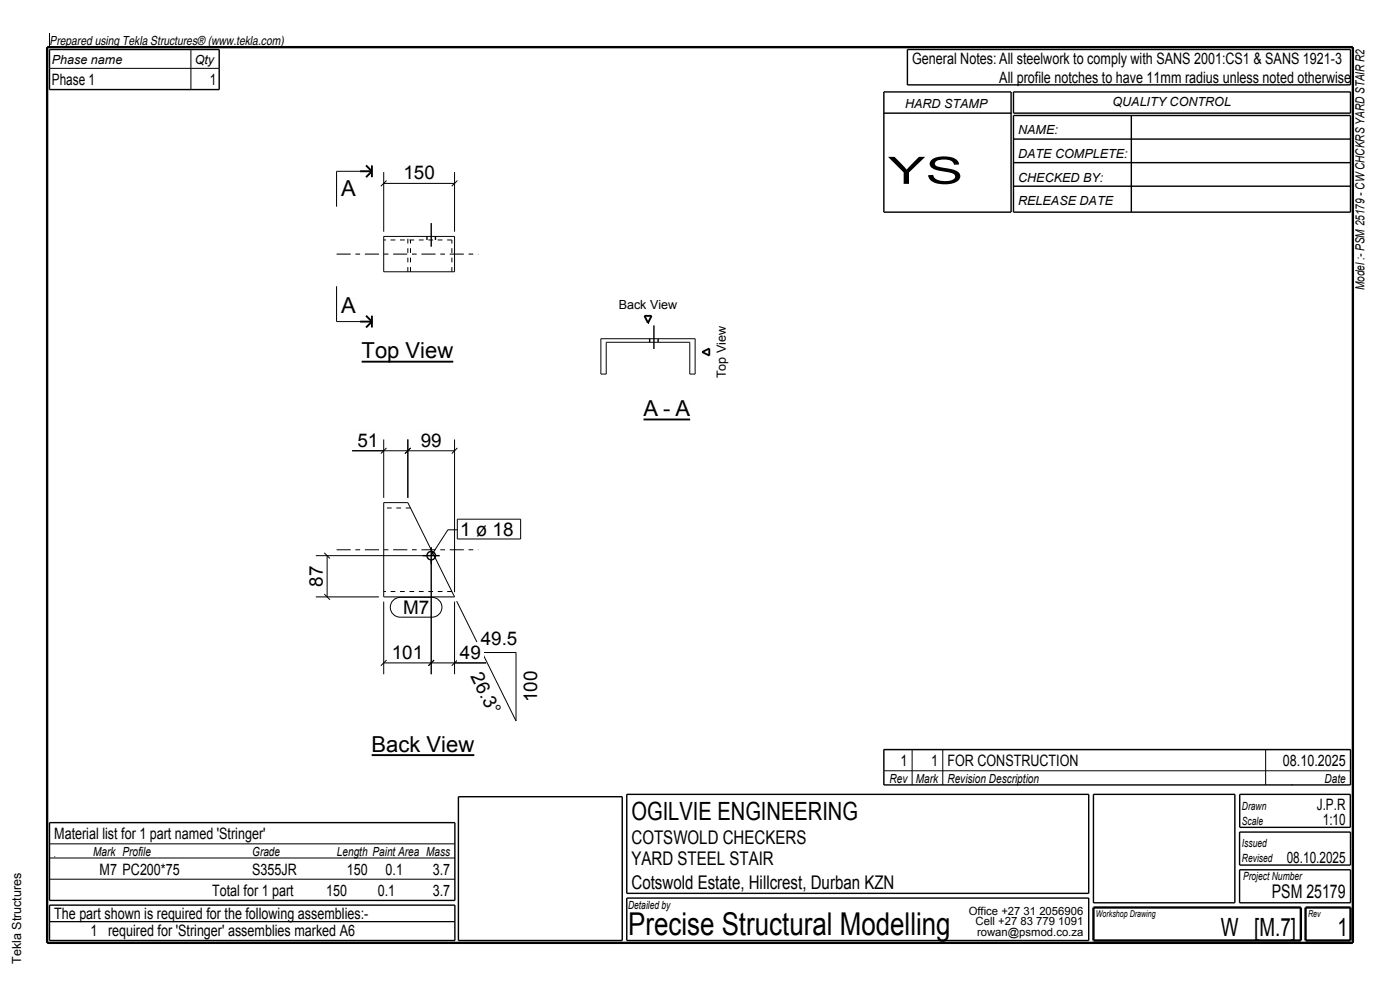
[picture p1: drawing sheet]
<svg xmlns="http://www.w3.org/2000/svg" width="297mm" height="210mm" viewBox="0 0 297 210" stroke-linecap="round" stroke-linejoin="round" font-family="sans-serif">
<defs><g id="words">
<text font-size="8" x="188.4" y="39">YS</text>
<text font-size="6.7" x="133.3" y="198.3">Precise Structural Modelling</text>
<g font-size="5.3">
<text x="134" y="174">OGILVIE ENGINEERING</text>
<text x="259" y="198.5">W [M.7]</text>
<text x="283.8" y="198.5">1</text>
</g>
<g font-size="4.7">
<text x="72.4" y="41.6">A</text>
<text x="72.4" y="66.5">A</text>
<text x="76.7" y="76">Top View</text>
<text x="136.5" y="88.2">A - A</text>
<text x="78.8" y="159.4">Back View</text>
</g>
<g font-size="4">
<text x="85.6" y="38">150</text>
<text x="75.8" y="94.7">51</text>
<text x="89.3" y="94.7">99</text>
<text x="97.6" y="113.7">1 ø 18</text>
<text x="68.5" y="124.5" transform="rotate(-90 68.5 124.5)">87</text>
<text x="85.5" y="130.3">M7</text>
<text x="102" y="136.9">49.5</text>
<text x="83.1" y="139.7">101</text>
<text x="97.6" y="139.7">49</text>
<text x="99.8" y="143.5" transform="rotate(64 99.8 143.5)">26.3°</text>
<text x="114" y="149" transform="rotate(-90 114 149)">100</text>
<text x="134" y="179">COTSWOLD CHECKERS</text>
<text x="134" y="183.5">YARD STEEL STAIR</text>
<text x="134" y="188.5">Cotswold Estate, Hillcrest, Durban KZN</text>
<text x="269.8" y="190.5">PSM 25179</text>
</g>
<g font-size="3.3">
<text x="193.5" y="13.5">General Notes: All steelwork to comply with SANS 2001:CS1 &amp; SANS 1921-3</text>
<text x="212" y="17.5">All profile notches to have 11mm radius unless noted otherwise</text>
<text x="11" y="18">Phase 1</text>
<text x="44.5" y="18">1</text>
<text x="191" y="162.5">1</text>
<text x="197.5" y="162.5">1 FOR CONSTRUCTION</text>
<text x="272.2" y="162.5">08.10.2025</text>
<text x="279.4" y="171.8">J.P.R</text>
<text x="11.5" y="178">Material list for 1 part named 'Stringer'</text>
<text x="280.6" y="175">1:10</text>
<text x="21.1" y="185.5">M7 PC200*75</text>
<text x="53.5" y="185.5">S355JR</text>
<text x="73.6" y="185.5">150</text>
<text x="81.8" y="185.5">0.1</text>
<text x="91.8" y="185.5">3.7</text>
<text x="273" y="183">08.10.2025</text>
<text x="45" y="190">Total for 1 part</text>
<text x="69.2" y="190">150</text>
<text x="80.1" y="190">0.1</text>
<text x="91.8" y="190">3.7</text>
<text x="11.5" y="195">The part shown is required for the following assemblies:-</text>
<text x="19.2" y="198.5">1 required for 'Stringer' assemblies marked A6</text>
</g>
<g font-size="2.7">
<text x="10.5" y="9.5">Prepared using Tekla Structures® (www.tekla.com)</text>
<text x="11" y="13.5">Phase name</text>
<text x="41.3" y="13.5">Qty</text>
<text x="192" y="23">HARD STAMP</text>
<text x="236" y="22.5">QUALITY CONTROL</text>
<text x="216" y="28.5">NAME:</text>
<text x="216" y="33.5">DATE COMPLETE:</text>
<text x="216" y="38.5">CHECKED BY:</text>
<text x="216" y="43.5">RELEASE DATE</text>
<text x="131.2" y="65.5">Back View</text>
<text x="289.5" y="61.5" transform="rotate(-90 289.5 61.5)">Model :- PSM 25179 - CW CHCKRS YARD STAIR R2</text>
<text x="154" y="80.2" transform="rotate(-90 154 80.2)">Top View</text>
<text x="188.7" y="166">Rev</text>
<text x="194.3" y="166">Mark</text>
<text x="201" y="166">Revision Description</text>
<text x="281" y="166">Date</text>
<text x="19.8" y="181.5">Mark Profile</text>
<text x="53.5" y="181.5">Grade</text>
<text x="71.5" y="181.5">Length Paint Area Mass</text>
<text x="4.5" y="204.5" transform="rotate(-90 4.5 204.5)">Tekla Structures</text>
</g>
<g font-size="2.4">
<text x="263.5" y="171.8">Drawn</text>
<text x="263.5" y="179.8">Issued</text>
<text x="263.5" y="175">Scale</text>
<text x="263.5" y="182.8">Revised</text>
<text x="263.7" y="186.8">Project Number</text>
<text x="133.3" y="192.8">Detailed by</text>
<text x="205.5" y="194">Office +27 31 2056906</text>
<text x="207" y="196.3">Cell +27 83 779 1091</text>
<text x="207.3" y="198.5">rowan@psmod.co.za</text>
</g>
<g font-size="2">
<text x="232.5" y="194.5">Workshop Drawing</text>
<text x="277.5" y="194.5">Rev</text>
</g>
</g></defs>
<path d="M10 10h277v190h-277z" fill="none" stroke="#000" stroke-width=".5"/>
<path d="M76.7 76.7h19.5" fill="none" stroke="#000" stroke-width=".4"/>
<path d="M76.7 72.5h19.5v3.5h-19.5z" fill-rule="evenodd" fill="#fefefb"/>
<path d="M78.8 160.2h21.8" fill="none" stroke="#000" stroke-width=".4"/>
<path d="M78.8 155.9h21.8v3.5h-21.8z" fill-rule="evenodd" fill="#fefefb"/>
<path d="M136.5 89h9.9" fill="none" stroke="#000" stroke-width=".4"/>
<g fill="#fefefb">
<path d="M136.5 84.7h3.1v3.5h-3.1z" fill-rule="evenodd"/>
<path d="M140.7 84.7h1.5v3.5h-1.5z" fill-rule="evenodd"/>
<path d="M143.3 84.7h3.1v3.5h-3.1z" fill-rule="evenodd"/>
</g>
<path d="M136.7 67h1.5l-.7 1.5zM149 74.7l1.5-.8v1.5z" fill="none" stroke="#000" stroke-width=".4"/>
<path d="M86.5 57.7v-7.5M87.1 57.7v-6.8M95.9 50.9h-14.5M95.9 57.7v-6.8M87.1 107.8h-5.7M95.9 125.5h-14.5" fill="none" stroke="#000" stroke-width=".21" stroke-dasharray="1 1 1 1" stroke-linecap="butt"/>
<g fill="none" stroke="#000" stroke-width=".21">
<path d="M10.5 7v3M10.5 14.5h36M40.5 10.5v8.5M78.9 36.3h-7.5v7.5M81.4 36.5v12.7M81.4 38.9h15M82 38.3l-1.2 1.2M96.4 36.5v12.7M97 38.3l-1.2 1.2M81.4 50.2h15v7.5h-15zM71.4 60.7v7.5h7.5M127.5 71.9h20v7.5h-1.2v-6.8h-17.7v6.8h-1.1z"/>
<path d="M74.7 95.6h21.7M81.4 93.2v12.4M82 95l-1.2 1.2M86.5 93.2v12.4M87.1 95l-1.2 1.2M96.4 93.2v32.4M97 95l-1.2 1.2M67 117.9h23.5M68.8 117.3l1.2 1.2M69.4 117.9v8.7M81.4 106.6h5.1l9.9 20h-15zM91.5 118.9v24.1"/>
<path d="M97 112.4h-2l-3.5 5.5M67 126.6h13.4M68.8 126l1.2 1.2M81.4 127.6v15.4M96.4 127.6v15.4M96.9 127.5l12.6 25.4v-14.5h-7.2M81.4 140.6h21.7M82 140l-1.2 1.2M92.1 140l-1.2 1.2M97 140l-1.2 1.2M187.5 159h99M193.5 159v7.5"/>
<path d="M200 159v7.5M268.5 159v7.5M10.5 179h86M187.5 163.5h99M274 166.5h.1M10.5 195.5h86M10.5 186.5h86M10.5 182h86M11.5 181.8h.1"/>
</g>
<path d="M71.4 53.9h30.1M71.4 116.6h30.1" fill="none" stroke="#000" stroke-width=".21" stroke-dasharray="3 1 1 1" stroke-linecap="butt"/>
<g fill="none" stroke="#000" stroke-width=".3">
<path d="M10.5 10.5h36v8.5h-36zM187.5 19.5h27v25.5h-27zM192.5 10.5h94v7.5h-94zM215 19.5h71.5v4.5h-71.5zM187.5 24h27M215 24.5h71.5v20.5h-71.5zM215 29.5h71.5M215 34.5h71.5M215 39.5h71.5M240 24.5v20.5M90.6 50.2v.7M91.5 47.3v5"/>
<path d="M92.4 50.2v.7M137.8 71.9v.7M138.7 69v5M139.6 71.9v.7M89.7 117.9h3.6M91.5 116.1v3.6M187.5 159h99v7.5h-99zM10.5 174.5h86v16.5h-86zM97.3 169h34.7v30.5h-34.7zM133 168.5h98v21h-98zM232 168.5h30v23h-30zM263 176.5h23.5v7h-23.5z"/>
<path d="M263 168.5h23.5v7h-23.5zM10.5 192h86v7.5h-86zM133 190.5h98v9h-98zM263 184.5h23.5v7h-23.5z"/>
<circle cx="91.5" cy="117.9" r=".9"/>
</g>
<path d="M232 192.5h44v7h-44zM277 192.5h9.5v7h-9.5z" fill="none" stroke="#000" stroke-width=".5"/>
<g fill="#fefefb">
<path d="M85 34.4h7.9v4.2h-7.9z" fill-rule="evenodd"/>
<path d="M72.4 38.1h3.1v3.5h-3.1z" fill-rule="evenodd"/>
</g>
<path d="M76.4 36.3h2.5M77.6 35.1l1.3 1.2M78.9 35.1v2.5M78.9 36.3l-1.3 1.3" fill="none" stroke="#000" stroke-width=".4"/>
<path d="M72.4 63h3.1v3.5h-3.1z" fill-rule="evenodd" fill="#fefefb"/>
<path d="M76.4 68.2h2.5M77.6 67l1.3 1.2M78.9 67v2.5M78.9 68.2l-1.3 1.3" fill="none" stroke="#000" stroke-width=".4"/>
<g fill="#fefefb">
<path d="M97.6 110.7h11.4v3h-11.4z" fill-rule="evenodd"/>
<path d="M97.6 110.7h11.4v3h-11.4z" fill-rule="evenodd"/>
</g>
<path d="M109.9 110.7v3" fill="none" stroke="#fefefb" stroke-width=".21"/>
<path d="M97 110.1h13.5v4.2h-13.5z" fill="none" stroke="#000" stroke-width=".21"/>
<g fill="#fefefb">
<path d="M85.5 127.3h5.6v3h-5.6z" fill-rule="evenodd"/>
<path d="M85.5 127.3h5.6v3h-5.6z" fill-rule="evenodd"/>
</g>
<path d="M83.4 127.3l.9-.5 .6-.1h6.8a2.1 2.1 0 0 1 2.1 2.1 2.1 2.1 0 0 1-2.1 2.1h-6.8a2.1 2.1 0 0 1-1.9-1.3 2.1 2.1 0 0 1 .4-2.3z" fill="none" stroke="#000" stroke-width=".21"/>
<g fill="#fefefb">
<path d="M97 136.1h5.6v4.2h-5.6z" fill-rule="evenodd"/>
<path d="M82.5 136.1h7.9v4.2h-7.9z" fill-rule="evenodd"/>
<path d="M88.7 91.1h5.6v4.2h-5.6z" fill-rule="evenodd"/>
<path d="M75.2 91.1h5.7v4.2h-5.7z" fill-rule="evenodd"/>
<path d="M64.9 119.4h4.2v5.7h-4.2z" fill-rule="evenodd"/>
</g>
<use href="#words"/>
</svg>
